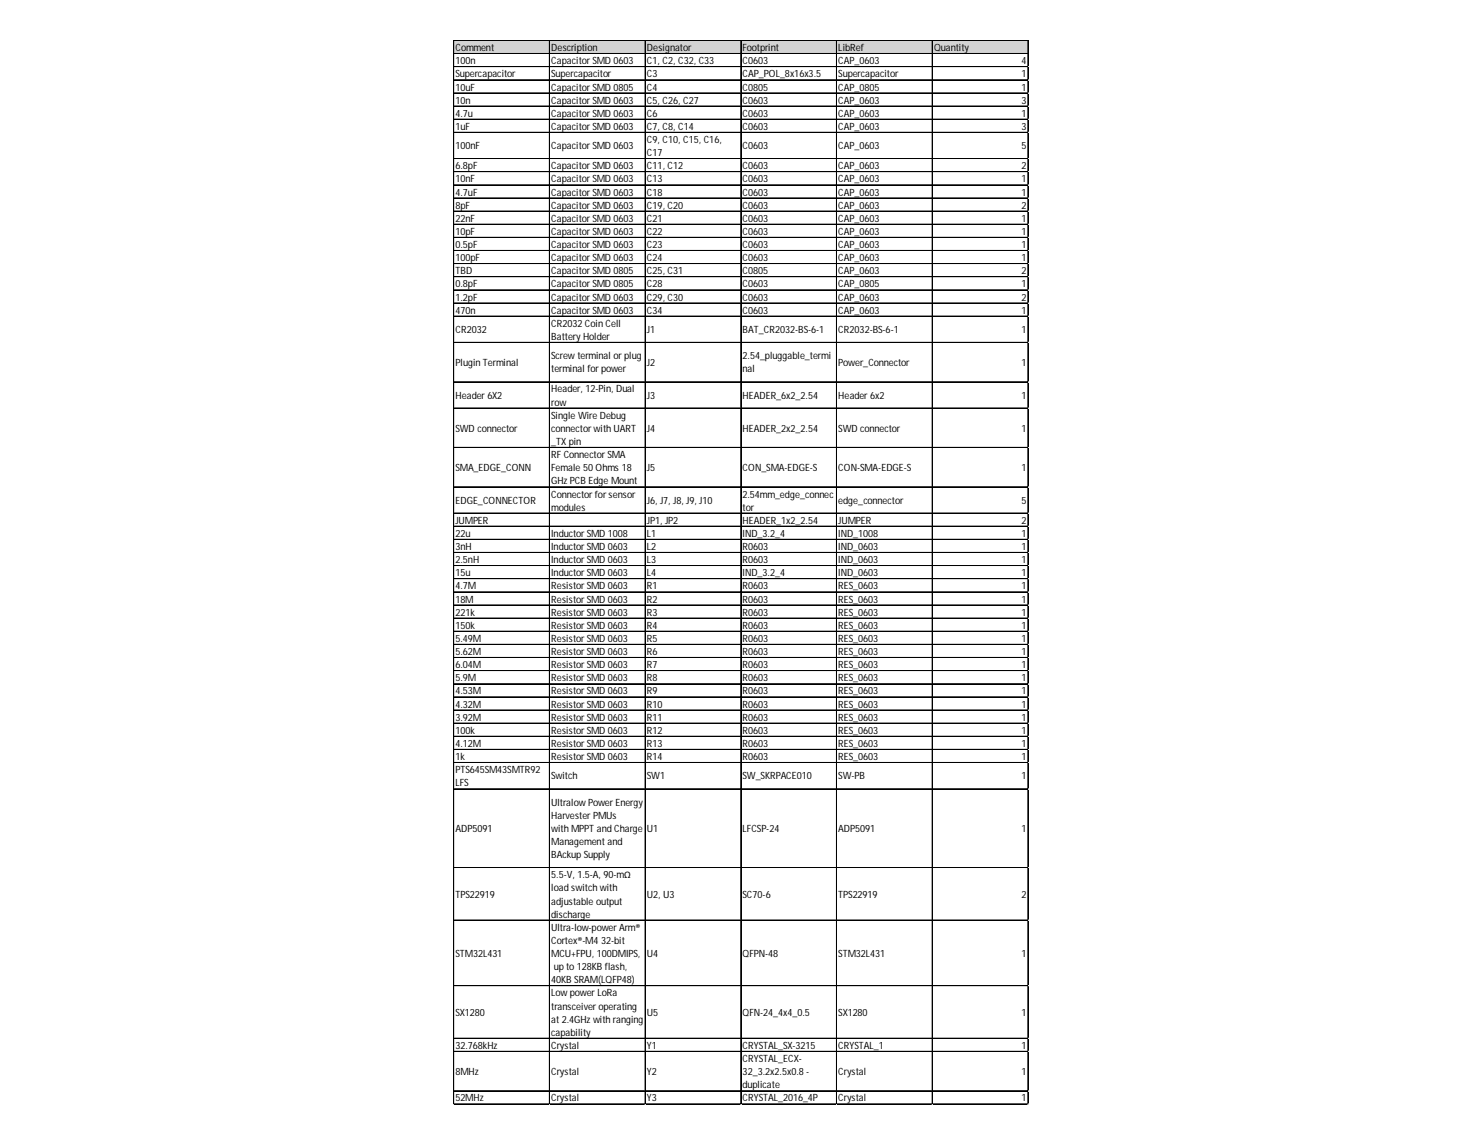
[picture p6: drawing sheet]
<svg xmlns="http://www.w3.org/2000/svg" width="279mm" height="216mm" viewBox="0 0 279 216" stroke-linecap="round" stroke-linejoin="round" font-family="sans-serif">
<defs><g id="words">
<g font-size="1.9">
<text x="85.8" y="9.6">Comment</text>
<text x="103.8" y="9.6">Description</text>
<text x="121.8" y="9.6">Designator</text>
<text x="139.8" y="9.6">Footprint</text>
<text x="157.8" y="9.6">LibRef</text>
<text x="175.9" y="9.6">Quantity</text>
<text x="85.8" y="12.1">100n</text>
<text x="85.8" y="14.6">Supercapacitor</text>
<text x="85.8" y="17">10uF</text>
<text x="103.8" y="12.1">Capacitor SMD 0603</text>
<text x="103.8" y="14.6">Supercapacitor</text>
<text x="103.8" y="17">Capacitor SMD 0805</text>
<text x="121.8" y="12.1">C1, C2, C32, C33</text>
<text x="121.8" y="14.6">C3</text>
<text x="121.8" y="17">C4</text>
<text x="139.8" y="12.1">C0603</text>
<text x="139.8" y="14.6">CAP_POL_8x16x3.5</text>
<text x="139.8" y="17">C0805</text>
<text x="157.8" y="12.1">CAP_0603</text>
<text x="157.8" y="14.6">Supercapacitor</text>
<text x="157.8" y="17">CAP_0805</text>
<text x="192.3" y="12.1">4</text>
<text x="192.3" y="14.6">1</text>
<text x="192.3" y="17">1</text>
<text x="85.8" y="19.5">10n</text>
<text x="85.8" y="22">4.7u</text>
<text x="103.8" y="19.5">Capacitor SMD 0603</text>
<text x="103.8" y="22">Capacitor SMD 0603</text>
<text x="121.8" y="19.5">C5, C26, C27</text>
<text x="121.8" y="22">C6</text>
<text x="139.8" y="19.5">C0603</text>
<text x="139.8" y="22">C0603</text>
<text x="157.8" y="19.5">CAP_0603</text>
<text x="157.8" y="22">CAP_0603</text>
<text x="192.3" y="19.5">3</text>
<text x="192.3" y="22">1</text>
<text x="85.8" y="24.5">1uF</text>
<text x="85.8" y="28.1">100nF</text>
<text x="103.8" y="24.5">Capacitor SMD 0603</text>
<text x="103.8" y="28.1">Capacitor SMD 0603</text>
<text x="121.8" y="24.5">C7, C8, C14</text>
<text x="121.8" y="26.9">C9, C10, C15, C16,</text>
<text x="121.8" y="29.4">C17</text>
<text x="139.8" y="24.5">C0603</text>
<text x="139.8" y="28.1">C0603</text>
<text x="157.8" y="24.5">CAP_0603</text>
<text x="157.8" y="28.1">CAP_0603</text>
<text x="192.3" y="24.5">3</text>
<text x="192.3" y="28.1">5</text>
<text x="85.8" y="31.9">6.8pF</text>
<text x="85.8" y="34.3">10nF</text>
<text x="103.8" y="31.9">Capacitor SMD 0603</text>
<text x="103.8" y="34.3">Capacitor SMD 0603</text>
<text x="121.8" y="31.9">C11, C12</text>
<text x="121.8" y="34.3">C13</text>
<text x="139.8" y="31.9">C0603</text>
<text x="139.8" y="34.3">C0603</text>
<text x="157.8" y="31.9">CAP_0603</text>
<text x="157.8" y="34.3">CAP_0603</text>
<text x="192.3" y="31.9">2</text>
<text x="192.3" y="34.3">1</text>
<text x="85.8" y="36.8">4.7uF</text>
<text x="85.8" y="39.3">8pF</text>
<text x="85.8" y="41.8">22nF</text>
<text x="103.8" y="36.8">Capacitor SMD 0603</text>
<text x="103.8" y="39.3">Capacitor SMD 0603</text>
<text x="103.8" y="41.8">Capacitor SMD 0603</text>
<text x="121.8" y="36.8">C18</text>
<text x="121.8" y="39.3">C19, C20</text>
<text x="121.8" y="41.8">C21</text>
<text x="139.8" y="36.8">C0603</text>
<text x="139.8" y="39.3">C0603</text>
<text x="139.8" y="41.8">C0603</text>
<text x="157.8" y="36.8">CAP_0603</text>
<text x="157.8" y="39.3">CAP_0603</text>
<text x="157.8" y="41.8">CAP_0603</text>
<text x="192.3" y="36.8">1</text>
<text x="192.3" y="39.3">2</text>
<text x="192.3" y="41.8">1</text>
<text x="85.8" y="44.2">10pF</text>
<text x="85.8" y="46.7">0.5pF</text>
<text x="103.8" y="44.2">Capacitor SMD 0603</text>
<text x="103.8" y="46.7">Capacitor SMD 0603</text>
<text x="121.8" y="44.2">C22</text>
<text x="121.8" y="46.7">C23</text>
<text x="139.8" y="44.2">C0603</text>
<text x="139.8" y="46.7">C0603</text>
<text x="157.8" y="44.2">CAP_0603</text>
<text x="157.8" y="46.7">CAP_0603</text>
<text x="192.3" y="44.2">1</text>
<text x="192.3" y="46.7">1</text>
<text x="85.8" y="49.2">100pF</text>
<text x="85.8" y="51.6">TBD</text>
<text x="103.8" y="49.2">Capacitor SMD 0603</text>
<text x="103.8" y="51.6">Capacitor SMD 0805</text>
<text x="121.8" y="49.2">C24</text>
<text x="121.8" y="51.6">C25, C31</text>
<text x="139.8" y="49.2">C0603</text>
<text x="139.8" y="51.6">C0805</text>
<text x="157.8" y="49.2">CAP_0603</text>
<text x="157.8" y="51.6">CAP_0603</text>
<text x="192.3" y="49.2">1</text>
<text x="192.3" y="51.6">2</text>
<text x="85.8" y="54.1">0.8pF</text>
<text x="85.8" y="56.6">1.2pF</text>
<text x="85.8" y="59.1">470n</text>
<text x="103.8" y="54.1">Capacitor SMD 0805</text>
<text x="103.8" y="56.6">Capacitor SMD 0603</text>
<text x="103.8" y="59.1">Capacitor SMD 0603</text>
<text x="121.8" y="54.1">C28</text>
<text x="121.8" y="56.6">C29, C30</text>
<text x="121.8" y="59.1">C34</text>
<text x="139.8" y="54.1">C0603</text>
<text x="139.8" y="56.6">C0603</text>
<text x="139.8" y="59.1">C0603</text>
<text x="157.8" y="54.1">CAP_0805</text>
<text x="157.8" y="56.6">CAP_0603</text>
<text x="157.8" y="59.1">CAP_0603</text>
<text x="192.3" y="54.1">1</text>
<text x="192.3" y="56.6">2</text>
<text x="192.3" y="59.1">1</text>
<text x="85.8" y="62.7">CR2032</text>
<text x="103.8" y="61.5">CR2032 Coin Cell</text>
<text x="103.8" y="64">Battery Holder</text>
<text x="121.8" y="62.7">J1</text>
<text x="139.8" y="62.7">BAT_CR2032-BS-6-1</text>
<text x="157.8" y="62.7">CR2032-BS-6-1</text>
<text x="192.3" y="62.7">1</text>
<text x="85.8" y="68.9">Plugin Terminal</text>
<text x="103.8" y="67.6">Screw terminal or plug</text>
<text x="103.8" y="70.1">terminal for power</text>
<text x="121.8" y="68.9">J2</text>
<text x="139.8" y="67.6">2.54_pluggable_termi</text>
<text x="139.8" y="70.1">nal</text>
<text x="157.8" y="68.9">Power_Connector</text>
<text x="192.3" y="68.9">1</text>
<text x="85.8" y="75.1">Header 6X2</text>
<text x="103.8" y="73.9">Header, 12-Pin, Dual</text>
<text x="103.8" y="76.4">row</text>
<text x="121.8" y="75.1">J3</text>
<text x="139.8" y="75.1">HEADER_6x2_2.54</text>
<text x="157.8" y="75.1">Header 6x2</text>
<text x="192.3" y="75.1">1</text>
<text x="85.8" y="81.3">SWD connector</text>
<text x="103.8" y="78.8">Single Wire Debug</text>
<text x="103.8" y="81.3">connector with UART</text>
<text x="103.8" y="83.8">_TX pin</text>
<text x="121.8" y="81.3">J4</text>
<text x="139.8" y="81.3">HEADER_2x2_2.54</text>
<text x="157.8" y="81.3">SWD connector</text>
<text x="192.3" y="81.3">1</text>
<text x="85.8" y="88.7">SMA_EDGE_CONN</text>
<text x="103.8" y="86.2">RF Connector SMA</text>
<text x="103.8" y="88.7">Female 50Ohms 18</text>
<text x="121.8" y="88.7">J5</text>
<text x="139.8" y="88.7">CON_SMA-EDGE-S</text>
<text x="157.8" y="88.7">CON-SMA-EDGE-S</text>
<text x="192.3" y="88.7">1</text>
<text x="85.8" y="94.8">EDGE_CONNECTOR</text>
<text x="103.8" y="91.2">GHz PCB Edge Mount</text>
<text x="103.8" y="93.6">Connector for sensor</text>
<text x="121.8" y="94.8">J6, J7, J8, J9, J10</text>
<text x="139.8" y="93.6">2.54mm_edge_connec</text>
<text x="157.8" y="94.8">edge_connector</text>
<text x="192.3" y="94.8">5</text>
<text x="85.8" y="98.6">JUMPER</text>
<text x="85.8" y="101.1">22u</text>
<text x="103.8" y="96.1">modules</text>
<text x="103.8" y="101.1">Inductor SMD 1008</text>
<text x="121.8" y="98.6">JP1, JP2</text>
<text x="121.8" y="101.1">L1</text>
<text x="139.8" y="96.1">tor</text>
<text x="139.8" y="98.6">HEADER_1x2_2.54</text>
<text x="139.8" y="101.1">IND_3.2_4</text>
<text x="157.8" y="98.6">JUMPER</text>
<text x="157.8" y="101.1">IND_1008</text>
<text x="192.3" y="98.6">2</text>
<text x="192.3" y="101.1">1</text>
<text x="85.8" y="103.5">3nH</text>
<text x="85.8" y="106">2.5nH</text>
<text x="103.8" y="103.5">Inductor SMD 0603</text>
<text x="103.8" y="106">Inductor SMD 0603</text>
<text x="121.8" y="103.5">L2</text>
<text x="121.8" y="106">L3</text>
<text x="139.8" y="103.5">R0603</text>
<text x="139.8" y="106">R0603</text>
<text x="157.8" y="103.5">IND_0603</text>
<text x="157.8" y="106">IND_0603</text>
<text x="192.3" y="103.5">1</text>
<text x="192.3" y="106">1</text>
<text x="85.8" y="108.5">15u</text>
<text x="85.8" y="110.9">4.7M</text>
<text x="85.8" y="113.4">18M</text>
<text x="103.8" y="108.5">Inductor SMD 0603</text>
<text x="103.8" y="110.9">Resistor SMD 0603</text>
<text x="103.8" y="113.4">Resistor SMD 0603</text>
<text x="121.8" y="108.5">L4</text>
<text x="121.8" y="110.9">R1</text>
<text x="121.8" y="113.4">R2</text>
<text x="139.8" y="108.5">IND_3.2_4</text>
<text x="139.8" y="110.9">R0603</text>
<text x="139.8" y="113.4">R0603</text>
<text x="157.8" y="108.5">IND_0603</text>
<text x="157.8" y="110.9">RES_0603</text>
<text x="157.8" y="113.4">RES_0603</text>
<text x="192.3" y="108.5">1</text>
<text x="192.3" y="110.9">1</text>
<text x="192.3" y="113.4">1</text>
<text x="85.8" y="115.9">221k</text>
<text x="85.8" y="118.4">150k</text>
<text x="103.8" y="115.9">Resistor SMD 0603</text>
<text x="103.8" y="118.4">Resistor SMD 0603</text>
<text x="121.8" y="115.9">R3</text>
<text x="121.8" y="118.4">R4</text>
<text x="139.8" y="115.9">R0603</text>
<text x="139.8" y="118.4">R0603</text>
<text x="157.8" y="115.9">RES_0603</text>
<text x="157.8" y="118.4">RES_0603</text>
<text x="192.3" y="115.9">1</text>
<text x="192.3" y="118.4">1</text>
<text x="85.8" y="120.8">5.49M</text>
<text x="85.8" y="123.3">5.62M</text>
<text x="85.8" y="125.8">6.04M</text>
<text x="103.8" y="120.8">Resistor SMD 0603</text>
<text x="103.8" y="123.3">Resistor SMD 0603</text>
<text x="103.8" y="125.8">Resistor SMD 0603</text>
<text x="121.8" y="120.8">R5</text>
<text x="121.8" y="123.3">R6</text>
<text x="121.8" y="125.8">R7</text>
<text x="139.8" y="120.8">R0603</text>
<text x="139.8" y="123.3">R0603</text>
<text x="139.8" y="125.8">R0603</text>
<text x="157.8" y="120.8">RES_0603</text>
<text x="157.8" y="123.3">RES_0603</text>
<text x="157.8" y="125.8">RES_0603</text>
<text x="192.3" y="120.8">1</text>
<text x="192.3" y="123.3">1</text>
<text x="192.3" y="125.8">1</text>
<text x="85.8" y="128.2">5.9M</text>
<text x="85.8" y="130.7">4.53M</text>
<text x="103.8" y="128.2">Resistor SMD 0603</text>
<text x="103.8" y="130.7">Resistor SMD 0603</text>
<text x="121.8" y="128.2">R8</text>
<text x="121.8" y="130.7">R9</text>
<text x="139.8" y="128.2">R0603</text>
<text x="139.8" y="130.7">R0603</text>
<text x="157.8" y="128.2">RES_0603</text>
<text x="157.8" y="130.7">RES_0603</text>
<text x="192.3" y="128.2">1</text>
<text x="192.3" y="130.7">1</text>
<text x="85.8" y="133.2">4.32M</text>
<text x="85.8" y="135.7">3.92M</text>
<text x="103.8" y="133.2">Resistor SMD 0603</text>
<text x="103.8" y="135.7">Resistor SMD 0603</text>
<text x="121.8" y="133.2">R10</text>
<text x="121.8" y="135.7">R11</text>
<text x="139.8" y="133.2">R0603</text>
<text x="139.8" y="135.7">R0603</text>
<text x="157.8" y="133.2">RES_0603</text>
<text x="157.8" y="135.7">RES_0603</text>
<text x="192.3" y="133.2">1</text>
<text x="192.3" y="135.7">1</text>
<text x="85.8" y="138.1">100k</text>
<text x="85.8" y="140.6">4.12M</text>
<text x="85.8" y="143.1">1k</text>
<text x="103.8" y="138.1">Resistor SMD 0603</text>
<text x="103.8" y="140.6">Resistor SMD 0603</text>
<text x="103.8" y="143.1">Resistor SMD 0603</text>
<text x="121.8" y="138.1">R12</text>
<text x="121.8" y="140.6">R13</text>
<text x="121.8" y="143.1">R14</text>
<text x="139.8" y="138.1">R0603</text>
<text x="139.8" y="140.6">R0603</text>
<text x="139.8" y="143.1">R0603</text>
<text x="157.8" y="138.1">RES_0603</text>
<text x="157.8" y="140.6">RES_0603</text>
<text x="157.8" y="143.1">RES_0603</text>
<text x="192.3" y="138.1">1</text>
<text x="192.3" y="140.6">1</text>
<text x="192.3" y="143.1">1</text>
<text x="85.8" y="145.5">PTS645SM43SMTR92</text>
<text x="85.8" y="148">LFS</text>
<text x="103.8" y="146.7">Switch</text>
<text x="121.8" y="146.7">SW1</text>
<text x="139.8" y="146.7">SW_SKRPACE010</text>
<text x="157.8" y="146.7">SW-PB</text>
<text x="192.3" y="146.7">1</text>
<text x="103.8" y="151.7">UltralowPower Energy</text>
<text x="103.8" y="154.1">Harvester PMUs</text>
<text x="85.8" y="156.6">ADP5091</text>
<text x="103.8" y="156.6">with MPPT and Charge</text>
<text x="103.8" y="159.1">Management and</text>
<text x="103.8" y="161.6">BAckup Supply</text>
<text x="121.8" y="156.6">U1</text>
<text x="139.8" y="156.6">LFCSP-24</text>
<text x="157.8" y="156.6">ADP5091</text>
<text x="192.3" y="156.6">1</text>
<text x="103.8" y="165.3">5.5-V, 1.5-A, 90-mΩ</text>
<text x="103.8" y="167.8">load switch with</text>
<text x="85.8" y="169">TPS22919</text>
<text x="103.8" y="170.3">adjustable output</text>
<text x="103.8" y="172.7">discharge</text>
<text x="121.8" y="169">U2, U3</text>
<text x="139.8" y="169">SC70-6</text>
<text x="157.8" y="169">TPS22919</text>
<text x="192.3" y="169">2</text>
<text x="103.8" y="175.2">Ultra-low-power Arm®</text>
<text x="103.8" y="177.7">Cortex®-M4 32-bit</text>
<text x="85.8" y="180.1">STM32L431</text>
<text x="103.8" y="180.1">MCU+FPU, 100DMIPS,</text>
<text x="103.8" y="185.1">40KB SRAM(LQFP48)</text>
<text x="104.3" y="182.6">up to 128KB flash,</text>
<text x="121.8" y="180.1">U4</text>
<text x="139.8" y="180.1">QFPN-48</text>
<text x="157.8" y="180.1">STM32L431</text>
<text x="192.3" y="180.1">1</text>
<text x="85.8" y="191.2">SX1280</text>
<text x="103.8" y="187.6">Lowpower LoRa</text>
<text x="103.8" y="190">transceiver operating</text>
<text x="121.8" y="191.2">U5</text>
<text x="139.8" y="191.2">QFN-24_4x4_0.5</text>
<text x="157.8" y="191.2">SX1280</text>
<text x="192.3" y="191.2">1</text>
<text x="85.8" y="197.4">32.768kHz</text>
<text x="103.8" y="192.5">at 2.4GHz with ranging</text>
<text x="103.8" y="195">capability</text>
<text x="103.8" y="197.4">Crystal</text>
<text x="121.8" y="197.4">Y1</text>
<text x="139.8" y="197.4">CRYSTAL_SX-3215</text>
<text x="157.8" y="197.4">CRYSTAL_1</text>
<text x="192.3" y="197.4">1</text>
<text x="85.8" y="202.4">8MHz</text>
<text x="103.8" y="202.4">Crystal</text>
<text x="121.8" y="202.4">Y2</text>
<text x="139.8" y="199.9">CRYSTAL_ECX-</text>
<text x="139.8" y="202.4">32_3.2x2.5x0.8 -</text>
<text x="157.8" y="202.4">Crystal</text>
<text x="192.3" y="202.4">1</text>
<text x="85.8" y="207.3">52MHz</text>
<text x="103.8" y="207.3">Crystal</text>
<text x="121.8" y="207.3">Y3</text>
<text x="139.8" y="204.9">duplicate</text>
<text x="139.8" y="207.3">CRYSTAL_2016_4P</text>
<text x="157.8" y="207.3">Crystal</text>
<text x="192.3" y="207.3">1</text>
</g>
</g></defs>
<path d="M85.5 7.7h108.2v2.5h-108.2z" fill="#d3d3d3"/>
<g fill="none" stroke="#000" stroke-width=".19">
<path d="M85.4 7.6v200.3M85.5 7.6v200.3M85.5 7.6h108.1M85.5 7.7h108.1M85.5 10.1h108.1M85.5 12.5h108.1M85.5 12.6h108.1M85.5 15h108.1M85.5 15.1h108.1M85.5 17.5h108.1M85.5 20h108.1M103.4 7.7v200.2"/>
<path d="M103.5 7.7v200.2M121.4 7.7v200.2M121.5 7.7v200.2M139.5 7.7v200.2M157.5 7.7v200.2M175.5 7.7v200.2M175.6 7.7v200.2M193.5 7.7v200.2M193.6 7.7v200.2M85.5 22.4h108.1M85.5 22.5h108.1M85.5 24.9h108.1"/>
<path d="M85.5 25h108.1M85.5 29.8h108.1M85.5 29.9h108.1M85.5 32.3h108.1M85.5 32.4h108.1M85.5 34.8h108.1M85.5 37.3h108.1M85.5 39.7h108.1M85.5 39.8h108.1M85.5 42.2h108.1M85.5 42.3h108.1M85.5 44.7h108.1"/>
<path d="M85.5 47.1h108.1M85.5 47.2h108.1M85.5 49.6h108.1M85.5 49.7h108.1M85.5 52.1h108.1M85.5 54.6h108.1M85.5 57h108.1M85.5 57.1h108.1M85.5 59.5h108.1M85.5 59.6h108.1M85.5 64.4h108.1M85.5 64.5h108.1"/>
<path d="M85.5 71.9h108.1M85.5 76.8h108.1M85.5 76.9h108.1M85.5 84.2h108.1M85.5 84.3h108.1M85.5 91.6h108.1M85.5 91.7h108.1M85.5 96.6h108.1M85.5 99h108.1M85.5 99.1h108.1M85.5 101.5h108.1M85.5 101.6h108.1"/>
<path d="M85.5 104h108.1M85.5 106.4h108.1M85.5 106.5h108.1M85.5 108.9h108.1M85.5 109h108.1M85.5 111.4h108.1M85.5 111.5h108.1M85.5 113.9h108.1M85.5 116.3h108.1M85.5 116.4h108.1M85.5 118.8h108.1M85.5 118.9h108.1"/>
<path d="M85.5 121.3h108.1M85.5 123.7h108.1M85.5 123.8h108.1M85.5 126.2h108.1M85.5 126.3h108.1M85.5 128.7h108.1M85.5 128.8h108.1M85.5 131.2h108.1M85.5 133.6h108.1M85.5 133.7h108.1M85.5 136.1h108.1M85.5 136.2h108.1"/>
<path d="M85.5 138.6h108.1M85.5 141h108.1M85.5 141.1h108.1M85.5 143.5h108.1M85.5 143.6h108.1M85.5 148.5h108.1M85.5 163.3h108.1M85.5 173.2h108.1M85.5 185.5h108.1M85.5 185.6h108.1M85.5 195.4h108.1M85.5 195.5h108.1"/>
<path d="M85.5 197.9h108.1M85.5 205.3h108.1M85.5 205.4h108.1M85.5 207.8h108.1"/>
</g>
<path d="M85.4 207.9h.1" fill="none" stroke="#d0d7e5" stroke-width=".19"/>
<path d="M85.4 207.9h.1z" fill="#d0d7e5"/>
<path d="M103.4 207.9h.1" fill="none" stroke="#d0d7e5" stroke-width=".19"/>
<path d="M103.4 207.9h.1z" fill="#d0d7e5"/>
<path d="M121.4 207.9h.1" fill="none" stroke="#d0d7e5" stroke-width=".19"/>
<path d="M121.4 207.9h.2z" fill="#d0d7e5"/>
<path d="M139.5 207.9h.1" fill="none" stroke="#d0d7e5" stroke-width=".19"/>
<path d="M139.5 207.9h.1z" fill="#d0d7e5"/>
<path d="M157.5 207.9h.1" fill="none" stroke="#d0d7e5" stroke-width=".19"/>
<path d="M157.5 207.9h.1z" fill="#d0d7e5"/>
<path d="M175.5 207.9h.1" fill="none" stroke="#d0d7e5" stroke-width=".19"/>
<path d="M175.5 207.9h.1z" fill="#d0d7e5"/>
<path d="M193.5 207.9h.1" fill="none" stroke="#d0d7e5" stroke-width=".19"/>
<path d="M193.5 207.9h.1z" fill="#d0d7e5"/>
<path d="M193.6 12.5h.1" fill="none" stroke="#d0d7e5" stroke-width=".19"/>
<path d="M193.6 12.5l.1 .2z" fill="#d0d7e5"/>
<path d="M193.6 15h.1" fill="none" stroke="#d0d7e5" stroke-width=".19"/>
<path d="M193.6 15l.1 .1z" fill="#d0d7e5"/>
<path d="M193.6 17.5h.1" fill="none" stroke="#d0d7e5" stroke-width=".19"/>
<path d="M193.6 17.5l.1 .1z" fill="#d0d7e5"/>
<path d="M193.6 20h.1" fill="none" stroke="#d0d7e5" stroke-width=".19"/>
<path d="M193.6 20l.1 .1z" fill="#d0d7e5"/>
<path d="M193.6 22.4h.1" fill="none" stroke="#d0d7e5" stroke-width=".19"/>
<path d="M193.6 22.4l.1 .1z" fill="#d0d7e5"/>
<path d="M193.6 24.9h.1" fill="none" stroke="#d0d7e5" stroke-width=".19"/>
<path d="M193.6 24.9l.1 .1z" fill="#d0d7e5"/>
<path d="M193.6 29.8h.1" fill="none" stroke="#d0d7e5" stroke-width=".19"/>
<path d="M193.6 29.8l.1 .2z" fill="#d0d7e5"/>
<path d="M193.6 32.3h.1" fill="none" stroke="#d0d7e5" stroke-width=".19"/>
<path d="M193.6 32.3l.1 .1z" fill="#d0d7e5"/>
<path d="M193.6 34.8h.1" fill="none" stroke="#d0d7e5" stroke-width=".19"/>
<path d="M193.6 34.8l.1 .1z" fill="#d0d7e5"/>
<path d="M193.6 37.3h.1" fill="none" stroke="#d0d7e5" stroke-width=".19"/>
<path d="M193.6 37.3l.1 .1z" fill="#d0d7e5"/>
<path d="M193.6 39.7h.1" fill="none" stroke="#d0d7e5" stroke-width=".19"/>
<path d="M193.6 39.7l.1 .1z" fill="#d0d7e5"/>
<path d="M193.6 42.2h.1" fill="none" stroke="#d0d7e5" stroke-width=".19"/>
<path d="M193.6 42.2l.1 .1z" fill="#d0d7e5"/>
<path d="M193.6 44.7h.1" fill="none" stroke="#d0d7e5" stroke-width=".19"/>
<path d="M193.6 44.7l.1 .1z" fill="#d0d7e5"/>
<path d="M193.6 47.1h.1" fill="none" stroke="#d0d7e5" stroke-width=".19"/>
<path d="M193.6 47.1l.1 .2z" fill="#d0d7e5"/>
<path d="M193.6 49.6h.1" fill="none" stroke="#d0d7e5" stroke-width=".19"/>
<path d="M193.6 49.6l.1 .1z" fill="#d0d7e5"/>
<path d="M193.6 52.1h.1" fill="none" stroke="#d0d7e5" stroke-width=".19"/>
<path d="M193.6 52.1l.1 .1z" fill="#d0d7e5"/>
<path d="M193.6 54.6h.1" fill="none" stroke="#d0d7e5" stroke-width=".19"/>
<path d="M193.6 54.6l.1 .1z" fill="#d0d7e5"/>
<path d="M193.6 57h.1" fill="none" stroke="#d0d7e5" stroke-width=".19"/>
<path d="M193.6 57l.1 .1z" fill="#d0d7e5"/>
<path d="M193.6 59.5h.1" fill="none" stroke="#d0d7e5" stroke-width=".19"/>
<path d="M193.6 59.5l.1 .1z" fill="#d0d7e5"/>
<path d="M193.6 64.4h.1" fill="none" stroke="#d0d7e5" stroke-width=".19"/>
<path d="M193.6 64.4l.1 .2z" fill="#d0d7e5"/>
<path d="M193.6 71.9h.1" fill="none" stroke="#d0d7e5" stroke-width=".19"/>
<path d="M193.6 71.9l.1 .1z" fill="#d0d7e5"/>
<path d="M193.6 76.8h.1" fill="none" stroke="#d0d7e5" stroke-width=".19"/>
<path d="M193.6 76.8l.1 .1z" fill="#d0d7e5"/>
<path d="M193.6 84.2h.1" fill="none" stroke="#d0d7e5" stroke-width=".19"/>
<path d="M193.6 84.2l.1 .1z" fill="#d0d7e5"/>
<path d="M193.6 91.6h.1" fill="none" stroke="#d0d7e5" stroke-width=".19"/>
<path d="M193.6 91.6l.1 .1z" fill="#d0d7e5"/>
<path d="M193.6 96.6h.1" fill="none" stroke="#d0d7e5" stroke-width=".19"/>
<path d="M193.6 96.6l.1 .1z" fill="#d0d7e5"/>
<path d="M193.6 99h.1" fill="none" stroke="#d0d7e5" stroke-width=".19"/>
<path d="M193.6 99l.1 .2z" fill="#d0d7e5"/>
<path d="M193.6 101.5h.1" fill="none" stroke="#d0d7e5" stroke-width=".19"/>
<path d="M193.6 101.5l.1 .1z" fill="#d0d7e5"/>
<path d="M193.6 104h.1" fill="none" stroke="#d0d7e5" stroke-width=".19"/>
<path d="M193.6 104l.1 .1z" fill="#d0d7e5"/>
<path d="M193.6 106.4h.1" fill="none" stroke="#d0d7e5" stroke-width=".19"/>
<path d="M193.6 106.4l.1 .2z" fill="#d0d7e5"/>
<path d="M193.6 108.9h.1" fill="none" stroke="#d0d7e5" stroke-width=".19"/>
<path d="M193.6 108.9l.1 .1z" fill="#d0d7e5"/>
<path d="M193.6 111.4h.1" fill="none" stroke="#d0d7e5" stroke-width=".19"/>
<path d="M193.6 111.4l.1 .1z" fill="#d0d7e5"/>
<path d="M193.6 113.9h.1" fill="none" stroke="#d0d7e5" stroke-width=".19"/>
<path d="M193.6 113.9l.1 .1z" fill="#d0d7e5"/>
<path d="M193.6 116.3h.1" fill="none" stroke="#d0d7e5" stroke-width=".19"/>
<path d="M193.6 116.3l.1 .2z" fill="#d0d7e5"/>
<path d="M193.6 118.8h.1" fill="none" stroke="#d0d7e5" stroke-width=".19"/>
<path d="M193.6 118.8l.1 .1z" fill="#d0d7e5"/>
<path d="M193.6 121.3h.1" fill="none" stroke="#d0d7e5" stroke-width=".19"/>
<path d="M193.6 121.3l.1 .1z" fill="#d0d7e5"/>
<path d="M193.6 123.7h.1" fill="none" stroke="#d0d7e5" stroke-width=".19"/>
<path d="M193.6 123.7l.1 .2z" fill="#d0d7e5"/>
<path d="M193.6 126.2h.1" fill="none" stroke="#d0d7e5" stroke-width=".19"/>
<path d="M193.6 126.2l.1 .1z" fill="#d0d7e5"/>
<path d="M193.6 128.7h.1" fill="none" stroke="#d0d7e5" stroke-width=".19"/>
<path d="M193.6 128.7l.1 .1z" fill="#d0d7e5"/>
<path d="M193.6 131.2h.1" fill="none" stroke="#d0d7e5" stroke-width=".19"/>
<path d="M193.6 131.2l.1 .1z" fill="#d0d7e5"/>
<path d="M193.6 133.6h.1" fill="none" stroke="#d0d7e5" stroke-width=".19"/>
<path d="M193.6 133.6l.1 .2z" fill="#d0d7e5"/>
<path d="M193.6 136.1h.1" fill="none" stroke="#d0d7e5" stroke-width=".19"/>
<path d="M193.6 136.1l.1 .1z" fill="#d0d7e5"/>
<path d="M193.6 138.6h.1" fill="none" stroke="#d0d7e5" stroke-width=".19"/>
<path d="M193.6 138.6l.1 .1z" fill="#d0d7e5"/>
<path d="M193.6 141h.1" fill="none" stroke="#d0d7e5" stroke-width=".19"/>
<path d="M193.6 141l.1 .2z" fill="#d0d7e5"/>
<path d="M193.6 143.5h.1" fill="none" stroke="#d0d7e5" stroke-width=".19"/>
<path d="M193.6 143.5l.1 .1z" fill="#d0d7e5"/>
<path d="M193.6 148.5h.1" fill="none" stroke="#d0d7e5" stroke-width=".19"/>
<path d="M193.6 148.5l.1 .1z" fill="#d0d7e5"/>
<path d="M193.6 163.3h.1" fill="none" stroke="#d0d7e5" stroke-width=".19"/>
<path d="M193.6 163.3l.1 .1z" fill="#d0d7e5"/>
<path d="M193.6 173.2h.1" fill="none" stroke="#d0d7e5" stroke-width=".19"/>
<path d="M193.6 173.2l.1 .1z" fill="#d0d7e5"/>
<path d="M193.6 185.5h.1" fill="none" stroke="#d0d7e5" stroke-width=".19"/>
<path d="M193.6 185.5l.1 .1z" fill="#d0d7e5"/>
<path d="M193.6 195.4h.1" fill="none" stroke="#d0d7e5" stroke-width=".19"/>
<path d="M193.6 195.4l.1 .1z" fill="#d0d7e5"/>
<path d="M193.6 197.9h.1" fill="none" stroke="#d0d7e5" stroke-width=".19"/>
<path d="M193.6 197.9l.1 .1z" fill="#d0d7e5"/>
<path d="M193.6 205.3h.1" fill="none" stroke="#d0d7e5" stroke-width=".19"/>
<path d="M193.6 205.3l.1 .1z" fill="#d0d7e5"/>
<path d="M193.6 207.8h.1" fill="none" stroke="#d0d7e5" stroke-width=".19"/>
<path d="M193.6 207.8l.1 .1z" fill="#d0d7e5"/>
<use href="#words"/>
</svg>
